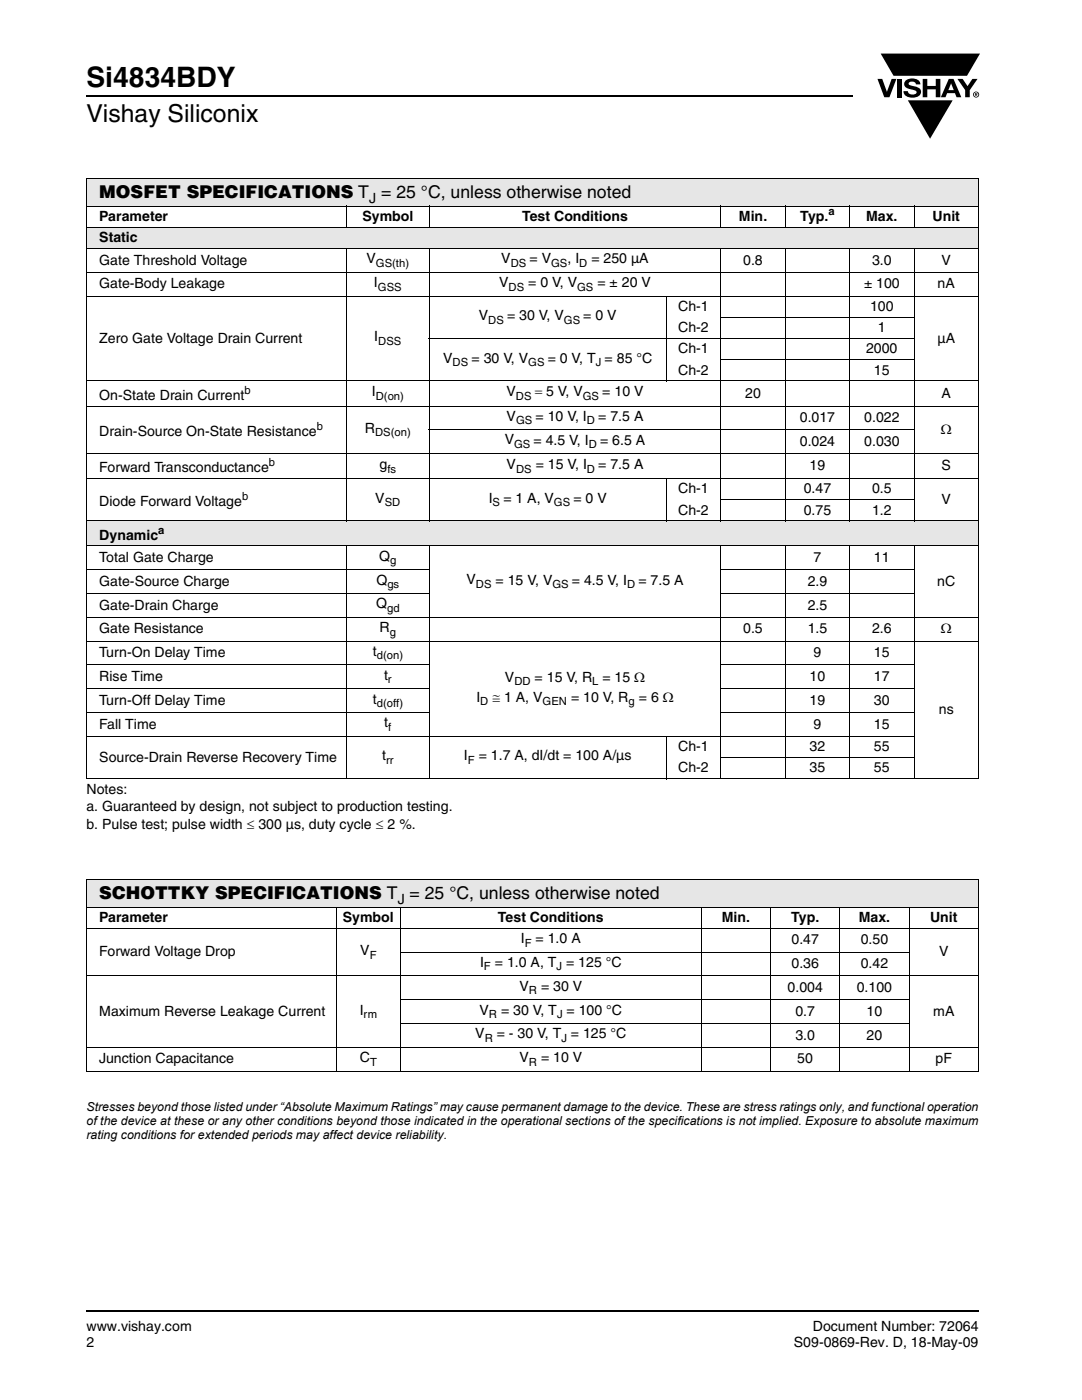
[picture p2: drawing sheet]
<svg xmlns="http://www.w3.org/2000/svg" width="216mm" height="279mm" viewBox="0 0 216 279" stroke-linecap="round" stroke-linejoin="round" font-family="sans-serif">
<defs><g id="words">
<text font-size="5.6" x="17.3" y="17.4">Si4834BDY</text>
<text font-size="4.9" x="17.3" y="24.4">Vishay Siliconix</text>
<g font-size="3.5">
<text x="19.8" y="39.6">MOSFET SPECIFICATIONS T = 25 °C, unless otherwise noted</text>
<text x="19.8" y="179.5">SCHOTTKY SPECIFICATIONS T = 25 °C, unless otherwise noted</text>
</g>
<g font-size="2.8">
<text x="73.7" y="40.5">J</text>
<text x="19.8" y="44.1">Parameter</text>
<text x="72.3" y="44.1">Symbol</text>
<text x="104.2" y="44.1">Test Conditions</text>
<text x="147.4" y="44.1">Min.</text>
<text x="159.7" y="44.1">Typ.</text>
<text x="172.8" y="44.1">Max.</text>
<text x="186.1" y="44.1">Unit</text>
<text x="19.8" y="48.3">Static</text>
<text x="19.8" y="52.8">Gate Threshold Voltage</text>
<text x="73.1" y="52.5">V</text>
<text x="100" y="52.5">V</text>
<text x="105.7" y="52.5">= V</text>
<text x="113.2" y="52.5">, I</text>
<text x="118" y="52.5">= 250 µA</text>
<text x="148.3" y="52.8">0.8</text>
<text x="174" y="52.8">3.0</text>
<text x="187.9" y="52.8">V</text>
<text x="19.8" y="57.6">Gate-Body Leakage</text>
<text x="74.6" y="57.3">I</text>
<text x="99.6" y="57.3">V</text>
<text x="105.4" y="57.3">= 0 V, V</text>
<text x="119.2" y="57.3">= ± 20 V</text>
<text x="172.4" y="57.6">± 100</text>
<text x="187.1" y="57.6">nA</text>
<text x="95.5" y="63.9">V</text>
<text x="101.2" y="63.9">= 30 V, V</text>
<text x="116.4" y="63.9">= 0 V</text>
<text x="135.3" y="62">Ch-1</text>
<text x="173.6" y="62">100</text>
<text x="19.8" y="68.4">Zero Gate Voltage Drain Current</text>
<text x="74.7" y="68.1">I</text>
<text x="135.3" y="70.5">Ch-1</text>
<text x="135.3" y="66.3">Ch-2</text>
<text x="172.8" y="70.5">2000</text>
<text x="175.2" y="66.3">1</text>
<text x="187.1" y="68.4">µA</text>
<text x="88.4" y="72.4">V</text>
<text x="94.1" y="72.4">= 30 V, V</text>
<text x="109.3" y="72.4">= 0 V, T = 85 °C</text>
<text x="135.3" y="74.7">Ch-2</text>
<text x="174.4" y="74.7">15</text>
<text x="19.8" y="79.7">On-State Drain Current</text>
<text x="74.2" y="79.1">I</text>
<text x="101.1" y="79.1">V</text>
<text x="101.1" y="84">V</text>
<text x="106.7" y="79.1">= 5 V, V</text>
<text x="106.9" y="84">= 10 V, I</text>
<text x="119.4" y="84">= 7.5 A</text>
<text x="120.2" y="79.1">= 10 V</text>
<text x="148.7" y="79.4">20</text>
<text x="187.9" y="79.4">A</text>
<text x="19.8" y="87">Drain-Source On-State Resistance</text>
<text x="72.8" y="86.3">R</text>
<text x="100.7" y="88.7">V</text>
<text x="106.5" y="88.7">= 4.5 V, I</text>
<text x="119.7" y="88.7">= 6.5 A</text>
<text x="159.6" y="84.2">0.017</text>
<text x="159.6" y="89">0.024</text>
<text x="172.4" y="84.2">0.022</text>
<text x="172.4" y="89">0.030</text>
<text x="187.7" y="86.6">Ω</text>
<text x="19.8" y="94.2">Forward Transconductance</text>
<text x="75.7" y="93.6">g</text>
<text x="101.1" y="93.6">V</text>
<text x="106.9" y="93.6">= 15 V, I</text>
<text x="119.4" y="93.6">= 7.5 A</text>
<text x="161.5" y="93.8">19</text>
<text x="187.9" y="93.8">S</text>
<text x="19.8" y="100.9">Diode Forward Voltage</text>
<text x="74.9" y="100.3">V</text>
<text x="97.5" y="100.3">I</text>
<text x="100.4" y="100.3">= 1 A, V</text>
<text x="114.4" y="100.3">= 0 V</text>
<text x="135.3" y="98.4">Ch-1</text>
<text x="160.4" y="98.4">0.47</text>
<text x="174" y="98.4">0.5</text>
<text x="187.9" y="100.6">V</text>
<text x="19.8" y="107.7">Dynamic</text>
<text x="135.3" y="102.7">Ch-2</text>
<text x="160.4" y="102.7">0.75</text>
<text x="174" y="102.7">1.2</text>
<text x="19.8" y="112.2">Total Gate Charge</text>
<text x="75.7" y="111.9">Q</text>
<text x="162.3" y="112.2">7</text>
<text x="174.4" y="112.2">11</text>
<text x="19.8" y="116.9">Gate-Source Charge</text>
<text x="75.1" y="116.6">Q</text>
<text x="93.1" y="116.6">V</text>
<text x="98.9" y="116.6">= 15 V, V</text>
<text x="114.1" y="116.6">= 4.5 V, I</text>
<text x="127.4" y="116.6">= 7.5 A</text>
<text x="161.2" y="116.9">2.9</text>
<text x="187" y="116.9">nC</text>
<text x="19.8" y="121.7">Gate-Drain Charge</text>
<text x="75" y="121.4">Q</text>
<text x="161.2" y="121.7">2.5</text>
<text x="19.8" y="131.2">Turn-On Delay Time</text>
<text x="19.8" y="126.4">Gate Resistance</text>
<text x="74.4" y="130.9">t</text>
<text x="75.8" y="126.2">R</text>
<text x="148.3" y="126.4">0.5</text>
<text x="161.2" y="126.4">1.5</text>
<text x="162.3" y="131.2">9</text>
<text x="174" y="126.4">2.6</text>
<text x="174.4" y="131.2">15</text>
<text x="187.7" y="126.4">Ω</text>
<text x="19.8" y="135.9">Rise Time</text>
<text x="76.6" y="135.7">t</text>
<text x="100.8" y="136">V</text>
<text x="106.7" y="136">= 15 V, R</text>
<text x="120.2" y="136">= 15 Ω</text>
<text x="161.5" y="135.9">10</text>
<text x="174.4" y="135.9">17</text>
<text x="19.8" y="140.7">Turn-Off Delay Time</text>
<text x="74.4" y="140.4">t</text>
<text x="95.1" y="140.1">I</text>
<text x="98.3" y="140.1">≅ 1 A, V</text>
<text x="113.9" y="140.1">= 10 V, R</text>
<text x="127.5" y="140.1">= 6 Ω</text>
<text x="161.5" y="140.7">19</text>
<text x="174.4" y="140.7">30</text>
<text x="187.3" y="142.5">ns</text>
<text x="19.8" y="145.4">Fall Time</text>
<text x="76.7" y="145.2">t</text>
<text x="135.3" y="149.9">Ch-1</text>
<text x="161.5" y="149.9">32</text>
<text x="162.3" y="145.4">9</text>
<text x="174.4" y="145.4">15</text>
<text x="174.4" y="149.9">55</text>
<text x="19.8" y="152">Source-Drain Reverse Recovery Time</text>
<text x="76.3" y="151.8">t</text>
<text x="92.6" y="151.8">I</text>
<text x="95.5" y="151.8">= 1.7 A, dI/dt = 100 A/µs</text>
<text x="135.3" y="154.1">Ch-2</text>
<text x="161.5" y="154.1">35</text>
<text x="174.4" y="154.1">55</text>
<text x="17.3" y="158.4">Notes:</text>
<text x="17.3" y="161.9">a. Guaranteed by design, not subject to production testing.</text>
<text x="17.3" y="165.4">b. Pulse test; pulse width ≤ 300 µs, duty cycle ≤ 2 %.</text>
<text x="19.8" y="184">Parameter</text>
<text x="68.4" y="184">Symbol</text>
<text x="79.4" y="180.4">J</text>
<text x="99.3" y="184">Test Conditions</text>
<text x="144" y="184">Min.</text>
<text x="157.9" y="184">Typ.</text>
<text x="171.4" y="184">Max.</text>
<text x="185.6" y="184">Unit</text>
<text x="19.8" y="190.9">Forward Voltage Drop</text>
<text x="71.9" y="190.6">V</text>
<text x="103.9" y="188.2">I</text>
<text x="106.9" y="188.2">= 1.0 A</text>
<text x="157.9" y="188.5">0.47</text>
<text x="171.7" y="188.5">0.50</text>
<text x="187.4" y="190.9">V</text>
<text x="95.8" y="193">I</text>
<text x="98.7" y="193">= 1.0 A, T = 125 °C</text>
<text x="103.7" y="197.7">V</text>
<text x="108" y="197.7">= 30 V</text>
<text x="157.1" y="198">0.004</text>
<text x="157.9" y="193.2">0.36</text>
<text x="171" y="198">0.100</text>
<text x="171.7" y="193.2">0.42</text>
<text x="19.8" y="202.7">Maximum Reverse Leakage Current</text>
<text x="71.8" y="202.5">I</text>
<text x="95.7" y="202.5">V</text>
<text x="100" y="202.5">= 30 V, T = 100 °C</text>
<text x="158.7" y="202.7">0.7</text>
<text x="172.9" y="202.7">10</text>
<text x="186.2" y="202.7">mA</text>
<text x="94.8" y="207.2">V</text>
<text x="99.1" y="207.2">= - 30 V, T = 125 °C</text>
<text x="158.7" y="207.5">3.0</text>
<text x="172.9" y="207.5">20</text>
<text x="19.8" y="212.2">Junction Capacitance</text>
<text x="71.8" y="212">C</text>
<text x="103.7" y="212">V</text>
<text x="108" y="212">= 10 V</text>
<text x="159.1" y="212.2">50</text>
<text x="186.7" y="212.2">pF</text>
<text x="17.3" y="265.6">www.vishay.com</text>
<text x="17.3" y="268.8">2</text>
<text x="158.4" y="268.8">S09-0869-Rev. D, 18-May-09</text>
<text x="162.2" y="265.6">Document Number: 72064</text>
</g>
<g font-size="2.5">
<text x="17.3" y="221.7">Stresses beyond those listed under “Absolute Maximum Ratings” may cause permanent damage to the device. These are stress ratings only, and functional operation</text>
<text x="17.3" y="224.5">of the device at these or any other conditions beyond those indicated in the operational sections of the specifications is not implied. Exposure to absolute maximum</text>
<text x="17.3" y="227.3">rating conditions for extended periods may affect device reliability.</text>
</g>
<g font-size="2.2">
<text x="165.3" y="42.9">a</text>
<text x="75" y="53.3">GS(th)</text>
<text x="101.9" y="53.3">DS</text>
<text x="110" y="53.3">GS</text>
<text x="115.6" y="53.3">D</text>
<text x="75.4" y="58">GSS</text>
<text x="101.5" y="58">DS</text>
<text x="115.2" y="58">GS</text>
<text x="97.4" y="64.6">DS</text>
<text x="112.5" y="64.6">GS</text>
<text x="75.5" y="68.8">DSS</text>
<text x="90.3" y="73.1">DS</text>
<text x="105.4" y="73.1">GS</text>
<text x="118.9" y="73.1">J</text>
<text x="48.8" y="78.6">b</text>
<text x="75" y="79.8">D(on)</text>
<text x="103" y="79.8">DS</text>
<text x="116.3" y="79.8">GS</text>
<text x="63.2" y="85.9">b</text>
<text x="74.8" y="87">DS(on)</text>
<text x="102.6" y="89.4">GS</text>
<text x="103" y="84.7">GS</text>
<text x="117.1" y="84.7">D</text>
<text x="117.5" y="89.4">D</text>
<text x="53.6" y="93.1">b</text>
<text x="77.3" y="94.3">fs</text>
<text x="103" y="94.3">DS</text>
<text x="117.1" y="94.3">D</text>
<text x="48.3" y="99.8">b</text>
<text x="76.8" y="101">SD</text>
<text x="98.3" y="101">S</text>
<text x="110.5" y="101">GS</text>
<text x="31.6" y="106.5">a</text>
<text x="77.9" y="112.6">g</text>
<text x="77.3" y="117.4">gs</text>
<text x="95" y="117.4">DS</text>
<text x="110.2" y="117.4">GS</text>
<text x="125.1" y="117.4">D</text>
<text x="77.2" y="122.1">gd</text>
<text x="75.2" y="131.6">d(on)</text>
<text x="77.8" y="126.9">g</text>
<text x="77.4" y="136.4">r</text>
<text x="102.6" y="136.7">DD</text>
<text x="118.2" y="136.7">L</text>
<text x="75.2" y="141.1">d(off)</text>
<text x="95.8" y="140.8">D</text>
<text x="108.3" y="140.8">GEN</text>
<text x="125.4" y="140.8">g</text>
<text x="77.5" y="145.9">f</text>
<text x="77" y="152.5">rr</text>
<text x="93.4" y="152.5">F</text>
<text x="73.8" y="191.3">F</text>
<text x="104.7" y="188.9">F</text>
<text x="96.6" y="193.7">F</text>
<text x="111" y="193.7">J</text>
<text x="72.6" y="203.2">rm</text>
<text x="97.6" y="203.2">R</text>
<text x="105.5" y="198.4">R</text>
<text x="111.1" y="203.2">J</text>
<text x="96.7" y="207.9">R</text>
<text x="112" y="207.9">J</text>
<text x="73.8" y="212.7">T</text>
<text x="105.5" y="212.7">R</text>
</g>
</g></defs>
<path d="M17.1 18.9h.2v.3h-.2zM17.1 261.5h.2v.4h-.2z" fill="#000"/>
<path d="M17.3 19.1h152.9M17.3 261.7h178.1" fill="none" stroke="#000" stroke-width=".36"/>
<path d="M175.1 10.7h20.4v17h-20.4z" fill="#fff"/>
<g fill="#000">
<path d="M175.1 15.7h.9l1 2.6 .9-2.6h1l-1.4 3.7h-1.1zM179 15.7h.9v3.7h-.9zM180.7 16.1a2.09 2.09 0 0 1 2.9 .3v.4h-.8a.79 .79 0 0 0-.7-.5 .79 .79 0 0 0-.8 .4l.2 .3 1 .3a1.09 1.09 0 0 1 1.3 1 1.09 1.09 0 0 1-1.1 1.1 1.74 1.74 0 0 1-2.4-1.2h.9a.96 .96 0 0 0 .8 .7 .96 .96 0 0 0 .9-.5 1.31 1.31 0 0 0-1.2-.6 1.05 1.05 0 0 1-1.1-.5 1.05 1.05 0 0 1 .1-1.2zM184.1 15.7h.9v1.5h1.7v-1.5h.9v3.7h-.9v-1.6h-1.7v1.6h-.9zM191 15.7h1.1l1 1.5 .9-1.5h1.1l-1.6 2.3v1.4h-.9v-1.4zM175.7 10.7h19.8l-2.5 4.4h-3.9h-10.8zM181.2 20h8.9l-4.5 7.7z"/>
<path d="M189.8 16.6l.5 1.4h-1.1zM189.3 15.7l-1.6 3.7h1l.3-.8h1.6l.3 .8h.9l-1.5-3.7z"/>
<path d="M194.7 18.6l.2 .1v.1h-.2zM194.5 18.5v.7h.2v-.3l.3 .3-.1-.3 .1-.2v-.1z"/>
<path d="M194.3 18.9a.46 .46 0 0 1 .9 0 .46 .46 0 0 1-.9 0zM194.2 18.9a.61 .61 0 0 0 1.2 0 .61 .61 0 0 0-1.2 0z"/>
</g>
<g fill="#e6e6e6">
<path d="M17.3 35.6h178v5.5h-178z"/>
<path d="M17.3 45.4h178v4.2h-178z"/>
<path d="M17.3 104h178v5h-178z"/>
<path d="M17.3 175.6h178v5.4h-178z"/>
</g>
<g fill="none" stroke="#000" stroke-width=".2">
<path d="M17.2 35.6h178.1M17.3 35.7v9.6M195.3 35.7v9.6M17.2 41.1h126.5M17.2 45.4h178.1M17.2 49.6h178.1M17.2 54.4h178.1M17.2 59.1h115.7M17.3 45.5v4M17.3 49.7v54.2M69.2 41v4.5M69.2 49.5v54.6"/>
<path d="M85.6 41v4.5M85.6 49.5v54.6M133 59v17.1M133.1 59.1h62.2M143.8 41v4.5M143.8 49.5v54.6M143.9 41.1h38.4M156.7 41v4.5M156.7 49.5v54.6M169.5 41v4.5M169.5 49.5v54.6M182.4 41v4.5"/>
<path d="M182.4 49.5v54.6M182.5 41.1h12.8M195.3 45.5v4M195.3 49.7v54.2M17.2 76h115.7M85.6 67.6h96.9M133.1 76h62.2M143.7 63.3h38.8M143.7 71.8h38.8M17.2 81h178.1M17.2 90.5h178.1M17.2 95.5h115.7"/>
<path d="M85.6 85.8h96.9M133 95.4v8.7M133.1 95.5h62.2M143.7 99.7h38.8M17.2 104h178.1M17.2 109h178.1M17.2 113.7h68.5M17.2 118.5h68.5M17.3 104.1v4.8M17.3 109.1v46.2M69.2 108.9v46.6M85.6 108.9v46.6"/>
<path d="M143.7 113.7h38.8M143.7 118.5h38.8M143.8 108.9v46.6M156.7 108.9v46.6M169.5 108.9v46.6M182.4 108.9v46.6M195.3 104.1v4.8M195.3 109.1v46.2M17.2 123.2h178.1M17.2 128h178.1M17.2 132.7h68.5M17.2 137.5h68.5"/>
<path d="M143.7 132.7h38.8M143.7 137.5h38.8M17.2 142.2h68.5M17.2 147h115.7M17.2 155.4h115.7M133 146.9v8.6M133.1 147h49.4M133.1 155.4h49.2M143.7 142.2h38.8M143.7 151.2h38.8M182.5 155.4h12.8M17.2 175.6h178.1"/>
<path d="M17.3 175.6v38.1M195.3 175.6v38.1M17.2 181h122.6M17.2 185.3h178.1M17.2 194.8h178.1M67.1 181v32.9M79.8 190h101.7M79.8 199.5h101.7M79.9 181v32.9M139.9 181v32.9M140 181h41.3M153.8 181v32.9"/>
<path d="M167.6 181v32.9M181.4 181v32.9M181.5 181h13.8M17.2 209h178.1M17.2 213.8h122.6M79.8 204.3h101.7M140 213.8h41.3M181.5 213.8h13.8"/>
</g>
<use href="#words"/>
</svg>
